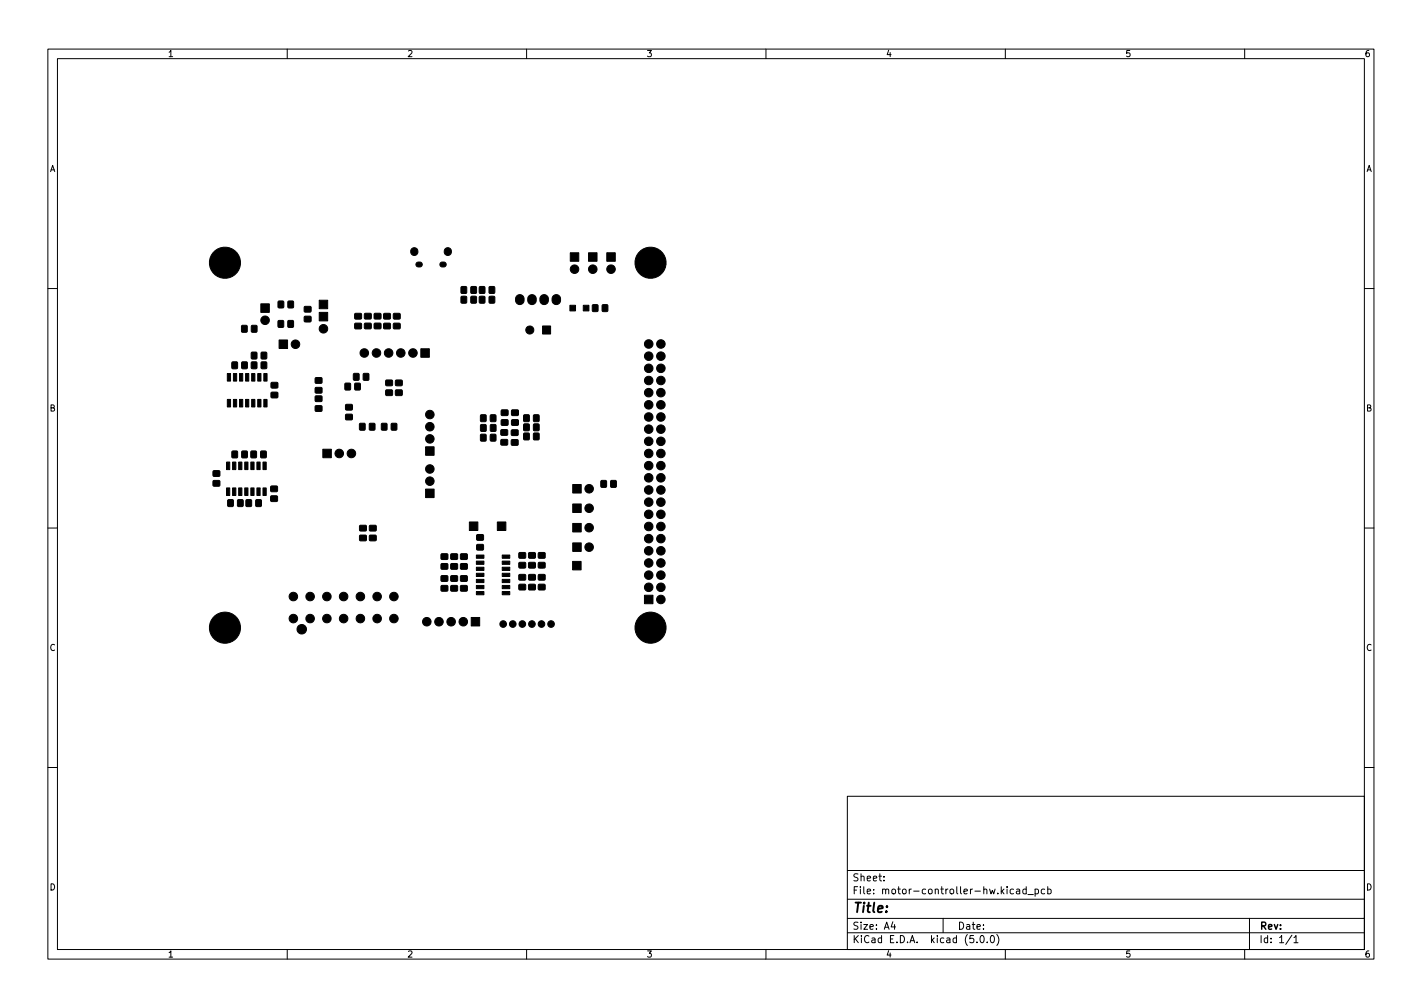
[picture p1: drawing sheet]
<svg xmlns="http://www.w3.org/2000/svg" width="297mm" height="210mm" viewBox="0 0 297 210" stroke-linecap="round" stroke-linejoin="round" font-family="sans-serif">
<defs><g id="words">
<text font-size="2.8" x="178" y="190.6">Title:</text>
<g font-size="2.1">
<text x="178" y="184">Sheet:</text>
<text x="178" y="186.7">File: motor-controller-hw.kicad_pcb</text>
<text x="178" y="196.9">KiCad E.D.A. kicad (5.0.0)</text>
<text x="178" y="194.1">Size: A4</text>
<text x="200" y="194.1">Date:</text>
<text x="263" y="194.1">Rev:</text>
<text x="263" y="196.9">Id: 1/1</text>
</g>
<g font-size="1.8">
<text x="35" y="11.9">1</text>
<text x="85" y="11.9">2</text>
<text x="135" y="11.9">3</text>
<text x="185" y="11.9">4</text>
<text x="235" y="11.9">5</text>
<text x="285" y="11.9">6</text>
<text x="10.3" y="35.9">A</text>
<text x="285.3" y="35.9">A</text>
<text x="10.3" y="85.9">B</text>
<text x="285.3" y="85.9">B</text>
<text x="10.3" y="135.9">C</text>
<text x="285.3" y="135.9">C</text>
<text x="10.3" y="185.9">D</text>
<text x="285.3" y="185.9">D</text>
<text x="35" y="199.9">1</text>
<text x="85" y="199.9">2</text>
<text x="135" y="199.9">3</text>
<text x="185" y="199.9">4</text>
<text x="235" y="199.9">5</text>
<text x="285" y="199.9">6</text>
</g>
</g></defs>
<g fill="none" stroke="#000" stroke-width=".21">
<path d="M10 10.2h277v190.1h-277zM12 12.2h273v186.1h-273zM60 10.2v2M110 10.2v2M160 10.2v2M210 10.2v2M260 10.2v2M10 60.2h2M285 60.2h2M10 110.2h2M285 110.2h2M10 160.2h2"/>
<path d="M177 166.3h108v32h-108zM285 160.2h2M60 198.3v2M110 198.3v2M160 198.3v2M177 194.8h108M177 191.8h108M177 187.8h108M177 181.8h108M184.6 183.8v.1M184.6 183v.1M186.5 192.5l-.4 1h1"/>
<path d="M186.9 193v1M197 191.8v3M204.1 196.7v.1M204.9 195.4l.2-.1a.8 .8 0 0 1 .5 .8 .8 .8 0 0 1-.5 .7 1 1 0 0 1-.2-1.4zM206.2 196.7v.1M207 195.5l.2-.2a.8 .8 0 0 1 .5 .8 .8 .8 0 0 1-.5 .7l-.2-.1-.1-.4zM208.2 195.1a1.72 1.72 0 0 1 0 2.3M210 198.3v2M211.7 185.7l-.4-.1-.3 .3 .1 .7h.6M212.4 185.7h.5l.1 .9M213 186l-.5 .1-.2 .2 .2 .3h.5M214.4 185.7l-.5-.1-.3 .3 .2 .7h.6"/>
<path d="M214.4 185.1v1.5M214.7 186.8h1.2M216.2 185.7l.4-.1 .3 .3-.1 .7h-.6M216.2 185.6v1.5M218.2 185.7l-.4-.1-.3 .3 .1 .7h.6M218.9 185.7l.4-.1 .3 .3-.2 .7h-.5M218.9 185.1v1.5M260 198.3v2M261 191.8v6.5M269.9 195.3l-1.3 1.9M270.3 195.8l.4-.5v1.5M270.3 196.8h.8"/>
</g>
<g fill="#000" stroke="#000" stroke-width=".21">
<path d="M87 54.9l.7-.2a.51 .51 0 0 1 .5 .5 .51 .51 0 0 1-.5 .5h-.3a.51 .51 0 0 1-.5-.3 .51 .51 0 0 1 .1-.5zM92 54.9l.7-.2a.51 .51 0 0 1 .5 .5 .51 .51 0 0 1-.5 .5h-.3a.51 .51 0 0 1-.5-.3 .51 .51 0 0 1 .1-.5zM96.4 59.9l.8-.1 .3 .1v1.1l-.1 .2h-1.1zM98.4 59.9l.9-.1 .2 .1 .1 1.1-.2 .2h-1zM100.2 59.9l.8-.1 .3 .1v1.1l-.1 .2h-1.1zM102.2 59.9l.9-.1 .2 .1 .1 1.1-.2 .2h-1zM119.1 52.8h1.8v1.8h-1.8zM122.9 52.8h1.8v1.8h-1.8zM126.7 52.8h1.8v1.8h-1.8zM47.5 78h.7v1.6h-.7zM48.5 75.6l.9-.1 .2 .2v1l-.1 .3-1-.1zM48.8 78h.6v1.6h-.6z"/>
<path d="M50 78h.7v1.6h-.7zM50.5 68l.9-.1 .2 .1 .1 1.1-.2 .2h-1zM50.5 75.6l.9-.1 .2 .2 .1 1-.1 .3-1.1-.1zM51.3 78h.7v1.6h-.7zM52.6 78h.6v1.6h-.6zM52.5 75.6l.9-.1 .2 .2 .1 1-.1 .3-1.1-.1zM52.5 73.6l.9-.1 .2 .1 .1 1.1-.1 .2h-1.1zM52.6 68l.8-.1 .3 .1v1.1l-.1 .2h-1.1zM53.8 78h.7v1.6h-.7zM54.6 75.6l.9-.1 .2 .2v1l-.1 .3-1-.1zM54.6 73.6l.9-.1 .2 .1v1.1l-.1 .2h-1zM55.1 78h.7v1.6h-.7z"/>
<path d="M54.5 63.4h1.8v1.8h-1.8zM56.7 79.9h1.2l.1 1-.2 .1h-1.1l-.1-.2zM58.1 67l.9-.1 .2 .1 .1 1.1-.1 .2h-1.1zM58.1 62.9l.9-.1 .2 .2 .1 1-.1 .3-1.1-.1zM58.3 71h1.8v1.8h-1.8zM60.2 67l.9-.1 .2 .1v1.1l-.1 .2h-1.1zM60.2 62.9l.9-.1 .2 .2v1l-.1 .3-1-.1zM63.6 66.1h1.3l.1 1-.3 .1h-1.1l-.1-.2zM63.6 64h1.3l.1 1.1-.3 .1-1.1-.1-.1-.2zM65.9 78.9h1.3v1l-.2 .1h-1.1l-.1-.2zM66.7 65.2h1.8v1.8h-1.8zM66.7 62.7h1.8v1.8h-1.8z"/>
<path d="M72.1 80.1l.9-.1 .2 .1v1.1l-.1 .2-1-.1zM73.9 78l.9-.1 .2 .2v1.1l-.1 .2-1.1-.1zM74.1 80.1l.9-.1 .3 .1v1.1l-.1 .2-1.1-.1zM74.1 67.5h1.3l.1 1.1-.2 .1-1.1-.1-.1-.2zM74.1 65.5h1.3l.1 1-.2 .1h-1.1l-.1-.2zM75.9 78l.9-.1 .2 .2 .1 1.1-.1 .2-1.1-.1zM76.2 67.5h1.3v1.1l-.2 .1-1.1-.1-.1-.2zM76.2 65.5l1.3-.1v1.1l-.2 .1h-1.1l-.1-.2zM78.2 67.5h1.3l.1 1.1-.3 .1-1.1-.1-.1-.2zM78.2 65.5l1.3-.1 .1 1.1-.3 .1h-1.1l-.1-.2zM80.2 67.5h1.3v1.1l-.2 .1-1.1-.1-.1-.2zM80.2 65.5h1.3v1l-.2 .1h-1.1l-.1-.2z"/>
<path d="M80.6 79.4h1.3l.1 1-.2 .2-1.1-.1-.2-.2zM82.2 67.5h1.3l.1 1.1-.2 .1-1.1-.1-.2-.2zM82.2 65.5h1.3l.1 1-.2 .1h-1.1l-.2-.2zM82.7 79.4h1.2l.1 1-.2 .2-1.1-.1-.1-.2zM87.9 72.8h1.8v1.8h-1.8zM96.4 61.9l.8-.1 .3 .2v1.1l-.1 .2-1.1-.1zM98.4 61.9l.9-.1 .2 .2 .1 1.1-.2 .2-1-.1zM100.2 61.9l.8-.1 .3 .2v1.1l-.1 .2-1.1-.1zM102.2 61.9l.9-.1 .2 .2 .1 1.1-.2 .2-1-.1zM108 61.8a.89 .89 0 0 1 .9-.2 .89 .89 0 0 1 .6 .8v.3a.89 .89 0 0 1-.9 .9 .89 .89 0 0 1-.9-.9v-.5zM110.5 61.8a.89 .89 0 0 1 .9-.2 .89 .89 0 0 1 .6 .8v.3a.89 .89 0 0 1-.9 .9 .89 .89 0 0 1-.9-.9v-.5zM113 61.8a.89 .89 0 0 1 1-.2 .89 .89 0 0 1 .6 .8v.3a.89 .89 0 0 1-.9 .9 .89 .89 0 0 1-.9-.9v-.5z"/>
<path d="M113.3 68.1h1.7v1.6h-1.7zM115.6 61.8a.89 .89 0 0 1 .9-.2 .89 .89 0 0 1 .6 .8v.3a.89 .89 0 0 1-.9 .9 .89 .89 0 0 1-.9-.9v-.5zM119 63.7h1.2v1.2h-1.2zM121.8 63.7h1.2v1.2h-1.2zM123.8 63.7l.9-.1 .2 .1v1.1l-.1 .2h-1zM125.8 63.7l.9-.1 .2 .1 .1 1.1-.1 .2h-1.1zM44.6 98.3h1.2l.1 1.1-.2 .1-1.1-.1-.1-.2zM47.3 96.5h.7v1.6h-.7zM47.5 83.4h.7v1.6h-.7zM48.6 96.5h.7v1.6h-.7zM48.5 94.2l.9-.1 .2 .2v1.1l-.1 .2-1-.1zM48.8 83.4h.6v1.6h-.6z"/>
<path d="M49.9 96.5h.6v1.6h-.6zM50 83.4h.7v1.6h-.7zM50.5 94.2l.9-.1 .2 .2 .1 1.1-.1 .2-1.1-.1zM51.1 96.5h.7v1.6h-.7zM51.3 83.4h.7v1.6h-.7zM52.4 96.5h.7v1.6h-.7zM52.6 83.4h.6v1.6h-.6zM52.5 94.2l.8-.1 .3 .2v1.1l-.1 .2-1.1-.1zM53.7 96.5h.6v1.6h-.6zM53.8 83.4h.7v1.6h-.7zM54.5 94.2l.9-.1 .2 .2v1.1l-.1 .2-1-.1zM54.9 96.5h.7v1.6h-.7z"/>
<path d="M55.1 83.4h.7v1.6h-.7zM56.7 81.9h1.2l.1 1.1-.2 .1-1.1-.1-.1-.2zM65.9 84.8l1.3-.1v1.1l-.2 .1h-1.1l-.1-.3zM65.9 82.7h1.3v1l-.2 .2-1.1-.1-.1-.2zM65.9 81l1.3-.1v1.1l-.2 .1h-1.1l-.1-.3zM67.4 93.8h1.8v1.8h-1.8zM72.2 86.5h1.3l.1 1.1-.2 .1-1.1-.1-.1-.2zM72.2 84.5h1.3l.1 1-.2 .1h-1.1l-.1-.2zM75.1 88.4h.9l.3 .1v1.1l-.1 .2-1.1-.1zM77.2 88.4h.9l.2 .1v1.1l-.1 .2-1-.1zM79.7 88.4h.9l.2 .1 .1 1.1-.2 .2-1-.1zM80.6 81.5l1.3-.1 .1 1.1-.2 .1h-1.1l-.2-.3z"/>
<path d="M81.8 88.4h.9l.2 .1v1.1l-.1 .2-1.1-.1zM82.7 81.5l1.2-.1 .1 1.1-.2 .1h-1.1l-.1-.3zM88.9 93.3h1.8v1.8h-1.8zM100.4 90.7l.9-.1 .2 .2 .1 1.1-.1 .2-1.1-.1zM100.4 86.7l.9-.1 .2 .1 .1 1.1-.1 .2-1.1-.1zM100.4 88.7l.9-.1 .2 .1 .1 1.1-.1 .2h-1.1zM102.5 90.7l.9-.1 .2 .2v1.1l-.1 .2-1.1-.1zM102.5 86.7l.9-.1 .2 .1v1.1l-.1 .2-1.1-.1zM102.5 88.7l.9-.1 .2 .1v1.1l-.1 .2h-1.1zM104.7 91.8h1.3v1l-.2 .2-1.1-.1-.1-.2zM104.7 89.8l1.3-.1v1.1l-.2 .1h-1.1l-.1-.3zM104.7 87.7l1.3-.1 .1 1.1-.2 .1h-1.1l-.1-.2z"/>
<path d="M104.7 85.6h1.3l.1 1.1-.2 .1-1.1-.1-.1-.2zM106.9 91.8h1.2l.1 1.1-.2 .1h-1.1l-.1-.3zM106.9 89.8h1.2l.1 1-.2 .1h-1.1l-.1-.2zM106.9 87.7l1.3-.1 .1 1.1-.3 .1h-1.1l-.1-.2zM106.9 85.6h1.3l.1 1.1-.3 .1-1.1-.1-.1-.2zM109.4 90.5l.9-.1 .2 .1 .1 1.1-.1 .2-1.1-.1zM109.4 88.6l.9-.1 .2 .1 .1 1.1-.1 .2-1.1-.1zM109.4 86.7l.9-.1 .2 .1 .1 1.1-.1 .2-1.1-.1zM111.5 90.5l.9-.1 .2 .1v1.1l-.1 .2-1-.1zM111.5 88.6l.9-.1 .2 .1v1.1l-.1 .2-1-.1zM111.5 86.7l.9-.1 .2 .1v1.1l-.1 .2-1-.1zM44.6 100.4l1.2-.1 .1 1.1-.2 .1h-1.1l-.1-.2z"/>
<path d="M47.3 101.9h.7v1.6h-.7zM47.6 104.4l.9-.1 .2 .1 .1 1.1-.2 .2h-1zM48.6 101.9h.7v1.6h-.7zM49.9 101.9h.6v1.6h-.6zM49.7 104.4l.8-.1 .3 .1v1.1l-.1 .2h-1.1zM51.1 101.9h.7v1.6h-.7zM51.4 104.4l.9-.1 .2 .1 .1 1.1-.1 .2h-1.1zM52.4 101.9h.7v1.6h-.7zM53.7 101.9h.6v1.6h-.6zM53.5 104.4l.9-.1 .2 .1v1.1l-.1 .2h-1.1zM54.9 101.9h.7v1.6h-.7zM56.6 103.6l1.3-.1v1.1l-.2 .1h-1.1l-.1-.2z"/>
<path d="M56.6 101.5h1.3v1.1l-.2 .1-1.1-.1-.1-.2zM75.2 111.8h1.2l.1 1-.2 .1h-1.1l-.1-.2zM75.2 109.7h1.2l.1 1.1-.2 .1-1.1-.1-.1-.2zM77.2 111.8h1.3l.1 1-.3 .1h-1l-.2-.2zM77.2 109.7h1.3l.1 1.1-.3 .1-1-.1-.2-.2zM88.9 102.1h1.8v1.8h-1.8zM92.2 117.7h1.3v1.1l-.2 .1-1.1-.1-.1-.2zM92.2 115.7l1.3-.1v1.1l-.2 .1h-1.1l-.1-.2zM94.2 117.7h1.3l.1 1.1-.3 .1-1.1-.1-.1-.2zM94.2 115.7l1.3-.1 .1 1.1-.3 .1h-1.1l-.1-.2zM96.2 117.7h1.3l.1 1.1-.2 .1-1.1-.1-.1-.2zM96.2 115.7l1.3-.1 .1 1.1-.2 .1h-1.1l-.1-.2z"/>
<path d="M98 109h1.8v1.8h-1.8zM99.6 113.7h1.3l.1 1.1-.2 .1-1.1-.1-.2-.2zM99.6 111.7l1.3-.1 .1 1.1-.2 .1h-1.1l-.2-.2zM99.5 118.4h1.6v.7h-1.6zM99.5 117.2h1.6v.6h-1.6zM99.5 115.9h1.6v.7h-1.6zM103.9 109h1.8v1.8h-1.8zM104.9 118.4h1.6v.7h-1.6zM104.9 117.2h1.6v.6h-1.6zM104.9 115.9h1.6v.7h-1.6zM108.4 120h1.3l.1 1-.2 .1h-1.1l-.1-.2zM108.4 117.5l1.3-.1 .1 1.1-.2 .1h-1.1l-.1-.2z"/>
<path d="M108.4 115.4h1.3l.1 1.1-.2 .1-1.1-.1-.1-.2zM110.5 120h1.2l.1 1-.2 .1h-1.1l-.1-.2zM110.5 117.5l1.2-.1 .1 1.1-.2 .1h-1.1l-.1-.2zM110.5 115.4h1.2l.1 1.1-.2 .1-1.1-.1-.1-.2zM112.5 120h1.3l.1 1-.3 .1h-1.1l-.1-.2zM112.5 117.5l1.3-.1 .1 1.1-.3 .1h-1.1l-.1-.2zM112.5 115.4h1.3l.1 1.1-.3 .1-1.1-.1-.1-.2zM119.6 117.2h1.8v1.8h-1.8zM119.6 113.4h1.8v1.7h-1.8zM119.6 109.3h1.8v1.8h-1.8zM119.6 105.2h1.8v1.8h-1.8zM119.6 101.2h1.8v1.7h-1.8z"/>
<path d="M125.6 100.4l.8-.1 .3 .1v1.1l-.1 .2h-1.1zM127.6 100.4l.9-.1 .2 .1 .1 1.1-.2 .2h-1zM92.2 122.3h1.3v1l-.2 .2-1.1-.1-.1-.2zM92.2 120.3l1.3-.1v1.1l-.2 .1h-1.1l-.1-.3zM94.2 122.3h1.3l.1 1-.3 .2-1.1-.1-.1-.2zM94.2 120.3l1.3-.1 .1 1.1-.3 .1h-1.1l-.1-.3zM96.2 122.3h1.3l.1 1-.2 .2-1.1-.1-.1-.2zM96.2 120.3l1.3-.1 .1 1.1-.2 .1h-1.1l-.1-.3zM98.4 128.9h1.8v1.8h-1.8zM99.5 123.5h1.6v.7h-1.6zM99.5 122.2h1.6v.7h-1.6zM99.5 121h1.6v.6h-1.6z"/>
<path d="M99.5 119.7h1.6v.7h-1.6zM104.9 123.5h1.6v.7h-1.6zM104.9 122.2h1.6v.7h-1.6zM104.9 121h1.6v.6h-1.6zM104.9 119.7h1.6v.7h-1.6zM108.4 122h1.3l.1 1.1-.2 .1h-1.1l-.1-.3zM110.5 122h1.2l.1 1.1-.2 .1h-1.1l-.1-.3zM112.5 122h1.3l.1 1.1-.3 .1h-1.1l-.1-.3zM134.6 124.3h1.8v1.8h-1.8z"/>
<circle cx="47" cy="54.9" r="3.3"/>
<circle cx="86.5" cy="52.5" r=".79"/>
<circle cx="93.5" cy="52.5" r=".79"/>
<circle cx="120" cy="56.2" r=".89"/>
<circle cx="123.8" cy="56.2" r=".89"/>
<circle cx="127.6" cy="56.2" r=".89"/>
<circle cx="135.9" cy="54.9" r="3.3"/>
<circle cx="55.4" cy="66.9" r=".89"/>
<circle cx="61.7" cy="71.9" r=".89"/>
<circle cx="67.6" cy="68.6" r=".89"/>
<circle cx="76.1" cy="73.7" r=".89"/>
<circle cx="78.6" cy="73.7" r=".89"/>
<circle cx="81.2" cy="73.7" r=".89"/>
<circle cx="83.7" cy="73.7" r=".89"/>
<circle cx="86.3" cy="73.7" r=".89"/>
<circle cx="110.7" cy="68.9" r=".84"/>
<circle cx="135.5" cy="76.9" r=".89"/>
<circle cx="135.5" cy="71.8" r=".89"/>
<circle cx="135.5" cy="79.4" r=".89"/>
<circle cx="135.5" cy="74.4" r=".89"/>
<circle cx="138" cy="76.9" r=".89"/>
<circle cx="138" cy="71.8" r=".89"/>
<circle cx="138" cy="79.4" r=".89"/>
<circle cx="138" cy="74.4" r=".89"/>
<circle cx="70.9" cy="94.7" r=".89"/>
<circle cx="73.4" cy="94.7" r=".89"/>
<circle cx="89.8" cy="86.6" r=".89"/>
<circle cx="89.8" cy="89.1" r=".89"/>
<circle cx="89.8" cy="97.9" r=".89"/>
<circle cx="89.8" cy="91.6" r=".89"/>
<circle cx="135.5" cy="97.2" r=".89"/>
<circle cx="135.5" cy="94.7" r=".89"/>
<circle cx="135.5" cy="92.1" r=".89"/>
<circle cx="135.5" cy="84.5" r=".89"/>
<circle cx="135.5" cy="99.8" r=".89"/>
<circle cx="135.5" cy="87.1" r=".89"/>
<circle cx="135.5" cy="82" r=".89"/>
<circle cx="135.5" cy="89.6" r=".89"/>
<circle cx="138" cy="97.2" r=".89"/>
<circle cx="138" cy="87.1" r=".89"/>
<circle cx="138" cy="99.8" r=".89"/>
<circle cx="138" cy="94.7" r=".89"/>
<circle cx="138" cy="92.1" r=".89"/>
<circle cx="138" cy="84.5" r=".89"/>
<circle cx="138" cy="82" r=".89"/>
<circle cx="138.1" cy="89.6" r=".89"/>
<circle cx="89.8" cy="100.5" r=".89"/>
<circle cx="123.1" cy="106.1" r=".89"/>
<circle cx="123.1" cy="114.2" r=".89"/>
<circle cx="123.1" cy="102.1" r=".89"/>
<circle cx="123.1" cy="110.2" r=".89"/>
<circle cx="135.5" cy="115" r=".89"/>
<circle cx="135.5" cy="104.8" r=".89"/>
<circle cx="135.5" cy="109.9" r=".89"/>
<circle cx="135.5" cy="117.5" r=".89"/>
<circle cx="135.5" cy="107.4" r=".89"/>
<circle cx="135.5" cy="112.5" r=".89"/>
<circle cx="135.5" cy="102.3" r=".89"/>
<circle cx="138" cy="107.4" r=".89"/>
<circle cx="138" cy="115" r=".89"/>
<circle cx="138" cy="104.8" r=".89"/>
<circle cx="138" cy="117.5" r=".89"/>
<circle cx="138" cy="109.9" r=".89"/>
<circle cx="138" cy="112.5" r=".89"/>
<circle cx="138" cy="102.3" r=".89"/>
<circle cx="47" cy="131.1" r="3.3"/>
<circle cx="61.3" cy="124.6" r=".89"/>
<circle cx="61.3" cy="129.2" r=".89"/>
<circle cx="63" cy="131.4" r=".99"/>
<circle cx="64.8" cy="124.6" r=".89"/>
<circle cx="64.8" cy="129.2" r=".89"/>
<circle cx="68.3" cy="124.6" r=".89"/>
<circle cx="68.3" cy="129.2" r=".89"/>
<circle cx="71.8" cy="124.6" r=".89"/>
<circle cx="71.8" cy="129.2" r=".89"/>
<circle cx="75.3" cy="124.6" r=".89"/>
<circle cx="75.3" cy="129.2" r=".89"/>
<circle cx="78.8" cy="124.6" r=".89"/>
<circle cx="78.8" cy="129.2" r=".89"/>
<circle cx="82.3" cy="124.6" r=".89"/>
<circle cx="82.3" cy="129.2" r=".89"/>
<circle cx="89.2" cy="129.8" r=".89"/>
<circle cx="91.7" cy="129.8" r=".89"/>
<circle cx="94.2" cy="129.8" r=".89"/>
<circle cx="96.8" cy="129.8" r=".89"/>
<circle cx="105.1" cy="130.3" r=".69"/>
<circle cx="107.1" cy="130.3" r=".69"/>
<circle cx="109.1" cy="130.3" r=".69"/>
<circle cx="111.1" cy="130.3" r=".69"/>
<circle cx="113.1" cy="130.3" r=".69"/>
<circle cx="115.1" cy="130.3" r=".69"/>
<circle cx="135.5" cy="120.1" r=".89"/>
<circle cx="135.5" cy="122.6" r=".89"/>
<circle cx="135.9" cy="131.1" r="3.3"/>
<circle cx="138" cy="120.1" r=".89"/>
<circle cx="138" cy="125.2" r=".89"/>
<circle cx="138" cy="122.6" r=".89"/>
</g>
<use href="#words"/>
</svg>
